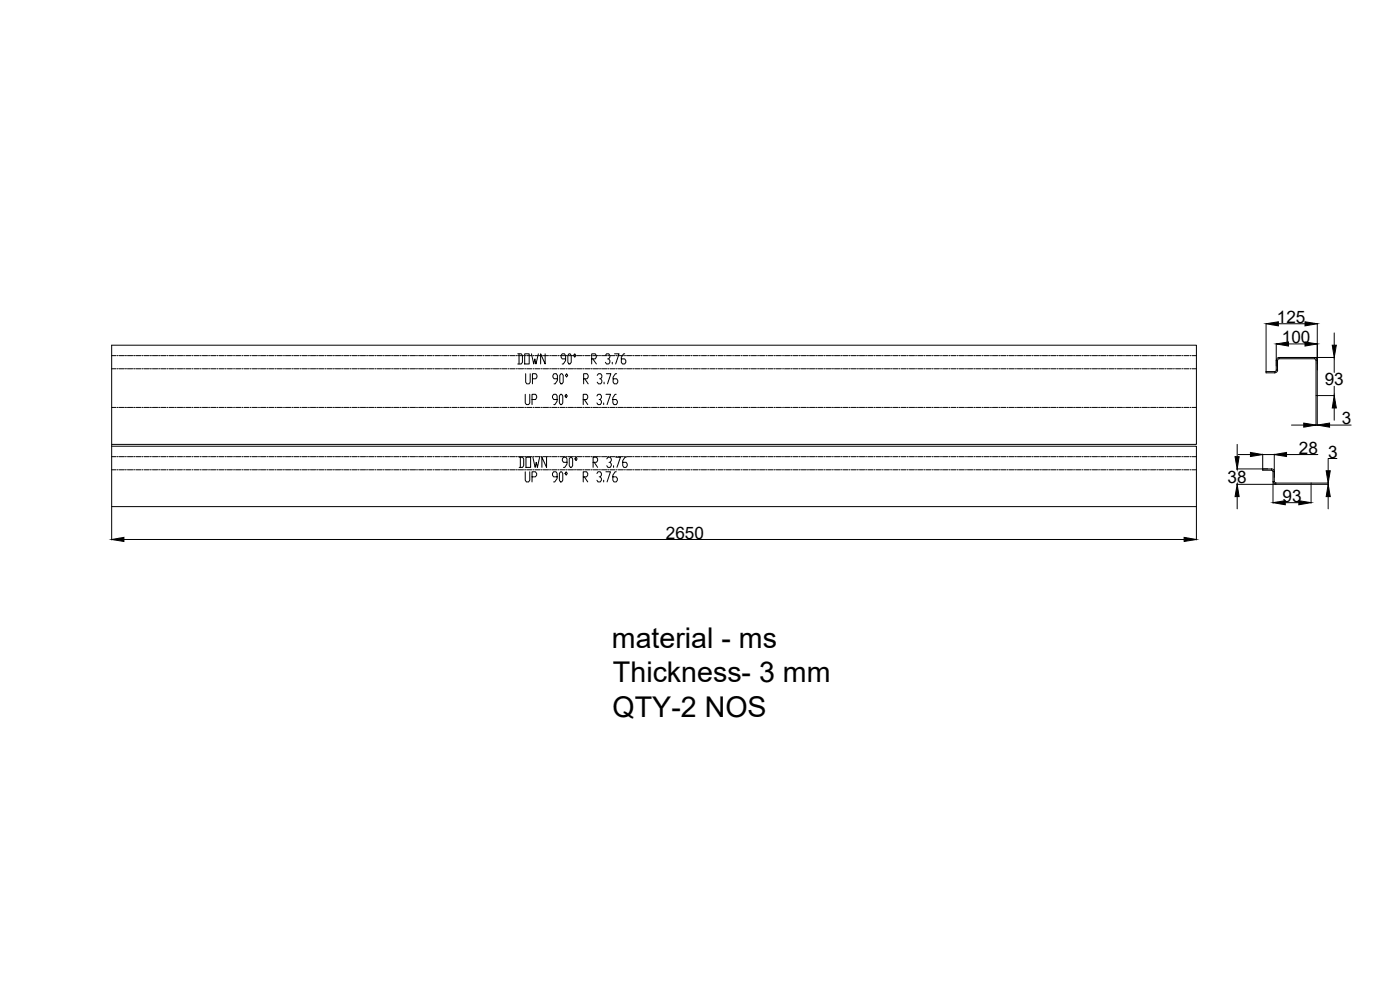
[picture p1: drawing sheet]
<svg xmlns="http://www.w3.org/2000/svg" width="420mm" height="297mm" viewBox="0 0 420 297" stroke-linecap="round" stroke-linejoin="round" font-family="sans-serif">
<defs><g id="words">
<g font-size="8.6">
<text x="183.6" y="194.4">material - ms</text>
<text x="184" y="204.7">Thickness- 3 mm</text>
<text x="183.8" y="215">QTY-2 NOS</text>
</g>
<text font-size="6.2" x="156.3" y="145.7">UP 90° R 3.76</text>
<g font-size="5.1">
<text x="383.2" y="96.9">125</text>
<text x="384.7" y="103">100</text>
<text x="397.6" y="115.6">93</text>
<text x="402.7" y="127.3">3</text>
<text x="389.8" y="136.1">28</text>
<text x="398.6" y="137.3">3</text>
<text x="368.4" y="144.9">38</text>
<text x="384.9" y="150.6">93</text>
<text x="199.8" y="161.6">2650</text>
</g>
</g></defs>
<!-- layer: 0 -->
<g fill="none" stroke="#000" stroke-width=".3">
<path d="M380 97.1v14.8h2.6v-.4h-2.6M383.7 97.1h8M395.3 97.1v21.6M400.4 99.9v3.7M33.5 110.6h1.3M33.5 106.7h1.3M35.1 110.6h.4M35.1 106.7h.4M35.8 110.6h1.5M35.8 106.7h1.5M37.6 110.6h.4M37.6 106.7h.4"/>
<path d="M38.3 110.6h1.5M38.3 106.7h1.5M40.1 110.6h.4M40.1 106.7h.4M40.8 110.6h1.5M40.8 106.7h1.5M42.6 110.6h.4M42.6 106.7h.4M43.3 110.6h1.5M43.3 106.7h1.5M45.1 110.6h.4M45.1 106.7h.4"/>
<path d="M45.7 110.6h1.6M45.7 106.7h1.6M47.6 110.6h.3M47.6 106.7h.3M48.2 110.6h1.6M48.2 106.7h1.6M50.1 110.6h.3M50.1 106.7h.3M50.7 110.6h1.6M50.7 106.7h1.6M52.6 110.6h.3M52.6 106.7h.3"/>
<path d="M53.2 110.6h1.6M53.2 106.7h1.6M55.1 110.6h.3M55.1 106.7h.3M55.7 110.6h1.6M55.7 106.7h1.6M57.6 110.6h.3M57.6 106.7h.3M58.2 110.6h1.6M58.2 106.7h1.6M60.1 110.6h.3M60.1 106.7h.3"/>
<path d="M60.7 110.6h1.6M60.7 106.7h1.6M62.6 110.6h.3M62.6 106.7h.3M63.2 110.6h1.6M63.2 106.7h1.6M65.1 110.6h.3M65.1 106.7h.3M65.7 110.6h1.6M65.7 106.7h1.6M67.6 110.6h.3M67.6 106.7h.3"/>
<path d="M68.2 110.6h1.6M68.2 106.7h1.6M70.1 110.6h.3M70.1 106.7h.3M70.7 110.6h1.5M70.7 106.7h1.5M72.6 110.6h.3M72.6 106.7h.3M73.2 110.6h1.5M73.2 106.7h1.5M75.1 110.6h.3M75.1 106.7h.3"/>
<path d="M75.7 110.6h1.5M75.7 106.7h1.5M77.6 110.6h.3M77.6 106.7h.3M78.2 110.6h1.5M78.2 106.7h1.5M80.1 110.6h.3M80.1 106.7h.3M80.7 110.6h1.5M80.7 106.7h1.5M82.6 110.6h.3M82.6 106.7h.3"/>
<path d="M83.2 110.6h1.5M83.2 106.7h1.5M85.1 110.6h.3M85.1 106.7h.3M85.7 110.6h1.5M85.7 106.7h1.5M87.6 110.6h.3M87.6 106.7h.3M88.2 110.6h1.5M88.2 106.7h1.5M90.1 110.6h.3M90.1 106.7h.3"/>
<path d="M90.7 110.6h1.5M90.7 106.7h1.5M92.6 110.6h.3M92.6 106.7h.3M93.2 110.6h1.5M93.2 106.7h1.5M95 110.6h.4M95 106.7h.4M95.7 110.6h1.5M95.7 106.7h1.5M97.5 110.6h.4M97.5 106.7h.4"/>
<path d="M98.2 110.6h1.5M98.2 106.7h1.5M100 110.6h.4M100 106.7h.4M100.7 110.6h1.5M100.7 106.7h1.5M102.5 110.6h.4M102.5 106.7h.4M103.2 110.6h1.5M103.2 106.7h1.5M105 110.6h.4M105 106.7h.4"/>
<path d="M105.6 110.6h1.6M105.6 106.7h1.6M107.5 110.6h.4M107.5 106.7h.4M108.1 110.6h1.6M108.1 106.7h1.6M110 110.6h.3M110 106.7h.3M110.6 110.6h1.6M110.6 106.7h1.6M112.5 110.6h.3M112.5 106.7h.3"/>
<path d="M113.1 110.6h1.6M113.1 106.7h1.6M115 110.6h.3M115 106.7h.3M115.6 110.6h1.6M115.6 106.7h1.6M117.5 110.6h.3M117.5 106.7h.3M118.1 110.6h1.6M118.1 106.7h1.6M120 110.6h.3M120 106.7h.3"/>
<path d="M120.6 110.6h1.6M120.6 106.7h1.6M122.5 110.6h.3M122.5 106.7h.3M123.1 110.6h1.6M123.1 106.7h1.6M125 110.6h.3M125 106.7h.3M125.6 110.6h1.6M125.6 106.7h1.6M127.5 110.6h.3M127.5 106.7h.3"/>
<path d="M128.1 110.6h1.6M128.1 106.7h1.6M130 110.6h.3M130 106.7h.3M130.6 110.6h1.6M130.6 106.7h1.6M132.5 110.6h.3M132.5 106.7h.3M133.1 110.6h1.6M133.1 106.7h1.6M135 110.6h.3M135 106.7h.3"/>
<path d="M135.6 110.6h1.6M135.6 106.7h1.6M137.5 110.6h.3M137.5 106.7h.3M138.1 110.6h1.5M138.1 106.7h1.5M140 110.6h.3M140 106.7h.3M140.6 110.6h1.5M140.6 106.7h1.5M142.5 110.6h.3M142.5 106.7h.3"/>
<path d="M143.1 110.6h1.5M143.1 106.7h1.5M145 110.6h.3M145 106.7h.3M145.6 110.6h1.5M145.6 106.7h1.5M147.5 110.6h.3M147.5 106.7h.3M148.1 110.6h1.5M148.1 106.7h1.5M150 110.6h.3M150 106.7h.3"/>
<path d="M150.6 110.6h1.5M150.6 106.7h1.5M152.5 110.6h.3M152.5 106.7h.3M153.1 110.6h1.5M153.1 106.7h1.5M155 110.6h.3M155 106.7h.3M155.4 106.2h1l.4 .5v2l-.4 .5h-1M155.6 110.6h1.5M155.6 106.7h1.5M155.8 106.2v3"/>
<path d="M157.5 106.2h1.3v3h-1.3zM157.5 110.6h.3M157.5 106.7h.3M157.6 118.3v2.6l.4 .5h.7l.3-.5v-2.6M157.8 112.1v2.6l.3 .5h.7l.3-.5v-2.6M158.1 110.6h1.5M158.1 106.7h1.5M159.5 106.2l.7 3 .3-1.5 .4 1.5 .7-3M159.7 119.9h1l.4-.6v-.5l-.4-.5h-1v3.1M159.8 113.7h1l.3-.6v-.5l-.3-.5h-1v3.1M160 110.6h.3M160 106.7h.3"/>
<path d="M160.6 110.6h1.5M160.6 106.7h1.5M162.5 110.6h.3M162.5 106.7h.3M163.1 110.6h1.5M163.1 106.7h1.5M163.6 106.2v3l-1.4-3v3M165 110.6h.3M165 106.7h.3M165.6 110.6h1.5M165.6 106.7h1.5M167.2 119.9h-1l-.4-.6v-.5l.4-.5h.7l.3 .5v1.6l-.7 1h-.3"/>
<path d="M167.3 113.7h-1l-.4-.6v-.5l.4-.5h.6l.4 .5v1.6l-.7 1h-.3M167.4 110.6h.4M167.4 106.7h.4M168 110.6h1.6M168 106.7h1.6M168.2 118.3h.4l.3 .5v2.1l-.3 .5h-.4l-.3-.5v-2.1zM168.3 112.1h.4l.3 .5v2.1l-.3 .5h-.4l-.3-.5v-2.1zM169.7 107.7h-1l-.3-.5v-.5l.3-.5h.7l.3 .5v1.5l-.6 1h-.4M169.9 118.3l.4 .5-.4 .5-.3-.5zM169.9 110.6h.4M169.9 106.7h.4M170 112.1l.4 .5-.4 .5-.3-.5z"/>
<path d="M170.5 110.6h1.6M170.5 106.7h1.6M170.8 106.2h.3l.3 .5v2l-.3 .5h-.3l-.4-.5v-2zM172.4 110.6h.3M172.4 106.7h.3M172.5 106.2l.3 .5-.3 .5-.4-.5zM173 110.6h1.6M173 106.7h1.6M174.9 110.6h.3M174.9 106.7h.3M175 119.9h1.1l.3-.6v-.5l-.3-.5h-1.1v3.1M175.2 113.7h1l.3-.6v-.5l-.3-.5h-1v3.1"/>
<path d="M175.4 119.9l1 1.5M175.5 113.7l1 1.5M175.5 110.6h1.6M175.5 106.7h1.6M177.4 110.6h.3M177.4 106.7h.3M177.6 107.7h1l.4-.5v-.5l-.4-.5h-1v3M177.9 107.7l1.1 1.5M178 110.6h1.6M178 106.7h1.6M179.1 118.8l.4-.5h.7l.3 .5v.5l-.3 .6h-.4M179.2 112.6l.4-.5h.7l.3 .5v.5l-.3 .6h-.4"/>
<path d="M179.9 110.6h.3M179.9 106.7h.3M180.2 119.9l.3 .5v.5l-.3 .5h-.7l-.4-.5M180.3 113.7l.3 .5v.5l-.3 .5h-.7l-.4-.5M180.5 110.6h1.6M180.5 106.7h1.6M181.3 114.7v.5M181.7 106.7l.3-.5h.7l.3 .5v.5l-.3 .5h-.3M181.8 118.3h1.4l-1 3.1M182 112.1h1.3l-1 3.1M182.4 110.6h.3M182.4 106.7h.3"/>
<path d="M182.7 107.7l.3 .5v.5l-.3 .5h-.7l-.3-.5M183 110.6h1.6M183 106.7h1.6M183.8 108.7v.5M184.4 106.2h1.4l-1 3M184.9 110.6h.3M184.9 106.7h.3M184.9 118.3h-.3l-.7 1v1.6l.4 .5h.6l.4-.5v-.5l-.4-.5h-1M185.1 112.1h-.4l-.7 1v1.6l.3 .5h.8l.3-.5v-.5l-.3-.5h-1.1M185.5 110.6h1.6M185.5 106.7h1.6M187.4 110.6h.3"/>
<path d="M187.4 106.7h.3M187.5 106.2h-.4l-.6 1v1.5l.3 .5h.7l.3-.5v-.5l-.3-.5h-1M188 110.6h1.6M188 106.7h1.6M189.9 110.6h.3M189.9 106.7h.3M190.5 110.6h1.6M190.5 106.7h1.6M192.4 110.6h.3M192.4 106.7h.3M193 110.6h1.6M193 106.7h1.6"/>
<path d="M194.9 110.6h.3M194.9 106.7h.3M195.5 110.6h1.6M195.5 106.7h1.6M197.4 110.6h.3M197.4 106.7h.3M198 110.6h1.6M198 106.7h1.6M199.9 110.6h.3M199.9 106.7h.3M200.5 110.6h1.6M200.5 106.7h1.6"/>
<path d="M202.4 110.6h.3M202.4 106.7h.3M203 110.6h1.6M203 106.7h1.6M204.9 110.6h.3M204.9 106.7h.3M205.5 110.6h1.6M205.5 106.7h1.6M207.4 110.6h.3M207.4 106.7h.3M208 110.6h1.6M208 106.7h1.6"/>
<path d="M209.9 110.6h.3M209.9 106.7h.3M210.5 110.6h1.5M210.5 106.7h1.5M212.4 110.6h.3M212.4 106.7h.3M213 110.6h1.5M213 106.7h1.5M214.9 110.6h.3M214.9 106.7h.3M215.5 110.6h1.5M215.5 106.7h1.5"/>
<path d="M217.4 110.6h.3M217.4 106.7h.3M218 110.6h1.5M218 106.7h1.5M219.9 110.6h.3M219.9 106.7h.3M220.5 110.6h1.5M220.5 106.7h1.5M222.4 110.6h.3M222.4 106.7h.3M223 110.6h1.5M223 106.7h1.5"/>
<path d="M224.9 110.6h.3M224.9 106.7h.3M225.5 110.6h1.5M225.5 106.7h1.5M227.4 110.6h.3M227.4 106.7h.3M228 110.6h1.5M228 106.7h1.5M229.9 110.6h.3M229.9 106.7h.3M230.4 110.6h1.6M230.4 106.7h1.6"/>
<path d="M232.4 110.6h.2M232.4 106.7h.2M232.9 110.6h1.6M232.9 106.7h1.6M234.9 110.6h.2M234.9 106.7h.2M235.4 110.6h1.6M235.4 106.7h1.6M237.3 110.6h.3M237.3 106.7h.3M237.9 110.6h1.6M237.9 106.7h1.6"/>
<path d="M239.8 110.6h.3M239.8 106.7h.3M240.4 110.6h1.6M240.4 106.7h1.6M242.3 110.6h.3M242.3 106.7h.3M242.9 110.6h1.6M242.9 106.7h1.6M244.8 110.6h.3M244.8 106.7h.3M245.4 110.6h1.6M245.4 106.7h1.6"/>
<path d="M247.3 110.6h.3M247.3 106.7h.3M247.9 110.6h1.6M247.9 106.7h1.6M249.8 110.6h.3M249.8 106.7h.3M250.4 110.6h1.6M250.4 106.7h1.6M252.3 110.6h.3M252.3 106.7h.3M252.9 110.6h1.6M252.9 106.7h1.6"/>
<path d="M254.8 110.6h.3M254.8 106.7h.3M255.4 110.6h1.6M255.4 106.7h1.6M257.3 110.6h.3M257.3 106.7h.3M257.9 110.6h1.6M257.9 106.7h1.6M259.8 110.6h.3M259.8 106.7h.3M260.4 110.6h1.6M260.4 106.7h1.6"/>
<path d="M262.3 110.6h.3M262.3 106.7h.3M262.9 110.6h1.6M262.9 106.7h1.6M264.8 110.6h.3M264.8 106.7h.3M265.4 110.6h1.6M265.4 106.7h1.6M267.3 110.6h.3M267.3 106.7h.3M267.9 110.6h1.6M267.9 106.7h1.6"/>
<path d="M269.8 110.6h.3M269.8 106.7h.3M270.4 110.6h1.6M270.4 106.7h1.6M272.3 110.6h.3M272.3 106.7h.3M272.9 110.6h1.6M272.9 106.7h1.6M274.8 110.6h.3M274.8 106.7h.3M275.4 110.6h1.6M275.4 106.7h1.6"/>
<path d="M277.3 110.6h.3M277.3 106.7h.3M277.9 110.6h1.6M277.9 106.7h1.6M279.8 110.6h.3M279.8 106.7h.3M280.4 110.6h1.5M280.4 106.7h1.5M282.3 110.6h.3M282.3 106.7h.3M282.9 110.6h1.5M282.9 106.7h1.5"/>
<path d="M284.8 110.6h.3M284.8 106.7h.3M285.4 110.6h1.5M285.4 106.7h1.5M287.3 110.6h.3M287.3 106.7h.3M287.9 110.6h1.5M287.9 106.7h1.5M289.8 110.6h.3M289.8 106.7h.3M290.4 110.6h1.5M290.4 106.7h1.5"/>
<path d="M292.3 110.6h.3M292.3 106.7h.3M292.8 110.6h1.6M292.8 106.7h1.6M294.8 110.6h.2M294.8 106.7h.2M295.3 110.6h1.6M295.3 106.7h1.6M297.3 110.6h.2M297.3 106.7h.2M297.8 110.6h1.6M297.8 106.7h1.6"/>
<path d="M299.7 110.6h.3M299.7 106.7h.3M300.3 110.6h1.6M300.3 106.7h1.6M302.2 110.6h.3M302.2 106.7h.3M302.8 110.6h1.6M302.8 106.7h1.6M304.7 110.6h.3M304.7 106.7h.3M305.3 110.6h1.6M305.3 106.7h1.6"/>
<path d="M307.2 110.6h.3M307.2 106.7h.3M307.8 110.6h1.6M307.8 106.7h1.6M309.7 110.6h.3M309.7 106.7h.3M310.3 110.6h1.6M310.3 106.7h1.6M312.2 110.6h.3M312.2 106.7h.3M312.8 110.6h1.6M312.8 106.7h1.6"/>
<path d="M314.7 110.6h.3M314.7 106.7h.3M315.3 110.6h1.6M315.3 106.7h1.6M317.2 110.6h.3M317.2 106.7h.3M317.8 110.6h1.6M317.8 106.7h1.6M319.7 110.6h.3M319.7 106.7h.3M320.3 110.6h1.6M320.3 106.7h1.6"/>
<path d="M322.2 110.6h.3M322.2 106.7h.3M322.8 110.6h1.6M322.8 106.7h1.6M324.7 110.6h.3M324.7 106.7h.3M325.3 110.6h1.6M325.3 106.7h1.6M327.2 110.6h.3M327.2 106.7h.3M327.8 110.6h1.6M327.8 106.7h1.6"/>
<path d="M329.7 110.6h.3M329.7 106.7h.3M330.3 110.6h1.6M330.3 106.7h1.6M332.2 110.6h.3M332.2 106.7h.3M332.8 110.6h1.6M332.8 106.7h1.6M334.7 110.6h.3M334.7 106.7h.3M335.3 110.6h1.6M335.3 106.7h1.6"/>
<path d="M337.2 110.6h.3M337.2 106.7h.3M337.8 110.6h1.6M337.8 106.7h1.6M339.7 110.6h.3M339.7 106.7h.3M340.3 110.6h1.6M340.3 106.7h1.6M342.2 110.6h.3M342.2 106.7h.3M342.8 110.6h1.6M342.8 106.7h1.6"/>
<path d="M344.7 110.6h.3M344.7 106.7h.3M345.3 110.6h1.6M345.3 106.7h1.6M347.2 110.6h.3M347.2 106.7h.3M347.8 110.6h1.6M347.8 106.7h1.6M349.7 110.6h.3M349.7 106.7h.3M350.3 110.6h1.6M350.3 106.7h1.6"/>
<path d="M352.2 110.6h.3M352.2 106.7h.3M352.8 110.6h1.5M352.8 106.7h1.5M354.7 110.6h.3M354.7 106.7h.3M355.3 110.6h1.5M355.3 106.7h1.5M357.2 110.6h.2M357.2 106.7h.2M357.8 110.6h1.3M357.8 106.7h1.3"/>
<path d="M383 103.1v7.9h.4v-2.9h-.4M383.1 111l-.5 .4M383.4 111a.83 .83 0 0 1-.8 .8M383.9 107.3a.83 .83 0 0 0-.8 .8M383.9 107.6l-.5 .5M386.7 103.2h5M394.5 107.6v-.3a.83 .83 0 0 1 .8 .8h-.3M394.5 107.6l.5 .5M395 108.1v10.6h5.5M395 118.8v8.9M395.3 118.8v8.9M400.4 107.3v4.4"/>
<path d="M400.4 115.9v2.8M400.5 107.3h-16.6v.3h10.6M33.5 133.3h325.6v-29.7h-325.6v48.4h325.6v-18.1h-325.6M33.5 122.2h1.3M33.5 137h1.3M35.1 122.2h.4M35.1 137h.4M35.8 122.2h1.5M35.8 137h1.5M37.6 122.2h.4M37.6 137h.3M38.3 122.2h1.5"/>
<path d="M38.3 137h1.5M40.1 122.2h.4M40.1 137h.3M40.8 122.2h1.5M40.8 137h1.5M42.6 122.2h.4M42.6 137h.3M43.3 122.2h1.5M43.3 137h1.5M45.1 122.2h.4M45.1 137h.3M45.7 122.2h1.6"/>
<path d="M45.7 137h1.6M47.6 122.2h.3M47.6 137h.3M48.2 122.2h1.6M48.2 137h1.6M50.1 122.2h.3M50.1 137h.3M50.7 122.2h1.6M50.7 137h1.6M52.6 122.2h.3M52.6 137h.3M53.2 122.2h1.6"/>
<path d="M53.2 137h1.6M55.1 122.2h.3M55.1 137h.3M55.7 122.2h1.6M55.7 137h1.6M57.6 122.2h.3M57.6 137h.3M58.2 122.2h1.6M58.2 137h1.6M60.1 122.2h.3M60.1 137h.3M60.7 122.2h1.6"/>
<path d="M60.7 137h1.6M62.6 122.2h.3M62.6 137h.3M63.2 137h1.6M63.2 122.2h1.6M65.1 122.2h.3M65.1 137h.3M65.7 137h1.6M65.7 122.2h1.6M67.6 122.2h.3M67.6 137h.3M68.2 137h1.6"/>
<path d="M68.2 122.2h1.6M70.1 122.2h.3M70.1 137h.3M70.7 137h1.5M70.7 122.2h1.5M72.6 122.2h.3M72.6 137h.3M73.2 137h1.5M73.2 122.2h1.5M75.1 122.2h.3M75.1 137h.3M75.7 137h1.5"/>
<path d="M75.7 122.2h1.5M77.6 122.2h.3M77.6 137h.3M78.2 122.2h1.5M78.2 137h1.5M80.1 122.2h.3M80.1 137h.3M80.7 122.2h1.5M80.7 137h1.5M82.5 137h.4M82.6 122.2h.3M83.2 122.2h1.5"/>
<path d="M83.2 137h1.5M85 137h.4M85.1 122.2h.3M85.7 122.2h1.5M85.7 137h1.5M87.5 137h.4M87.6 122.2h.3M88.2 122.2h1.5M88.2 137h1.5M90 137h.4M90.1 122.2h.3M90.7 122.2h1.5"/>
<path d="M90.7 137h1.5M92.5 137h.4M92.6 122.2h.3M93.2 122.2h1.5M93.2 137h1.5M95 122.2h.4M95 137h.4M95.7 122.2h1.5M95.7 137h1.5M97.5 122.2h.4M97.5 137h.4M98.2 122.2h1.5"/>
<path d="M98.2 137h1.5M100 122.2h.4M100 137h.4M100.7 122.2h1.5M100.7 137h1.5M102.5 122.2h.4M102.5 137h.4M103.2 122.2h1.5M103.2 137h1.5M105 122.2h.4M105 137h.4M105.6 122.2h1.6"/>
<path d="M105.6 137h1.6M107.5 122.2h.4M107.5 137h.3M108.1 122.2h1.6M108.1 137h1.6M110 122.2h.3M110 137h.3M110.6 122.2h1.6M110.6 137h1.6M112.5 122.2h.3M112.5 137h.3M113.1 122.2h1.6"/>
<path d="M113.1 137h1.6M115 122.2h.3M115 137h.3M115.6 122.2h1.6M115.6 137h1.6M117.5 122.2h.3M117.5 137h.3M118.1 122.2h1.6M118.1 137h1.6M120 122.2h.3M120 137h.3M120.6 122.2h1.6"/>
<path d="M120.6 137h1.6M122.5 122.2h.3M122.5 137h.3M123.1 122.2h1.6M123.1 137h1.6M125 122.2h.3M125 137h.3M125.6 122.2h1.6M125.6 137h1.6M127.5 122.2h.3M127.5 137h.3M128.1 122.2h1.6"/>
<path d="M128.1 137h1.6M130 122.2h.3M130 137h.3M130.6 122.2h1.6M130.6 137h1.6M132.5 122.2h.3M132.5 137h.3M133.1 122.2h1.6M133.1 137h1.5M135 122.2h.3M135 137h.3M135.6 137h1.5"/>
<path d="M135.6 122.2h1.6M137.5 122.2h.3M137.5 137h.3M138.1 137h1.5M138.1 122.2h1.5M140 122.2h.3M140 137h.3M140.6 137h1.5M140.6 122.2h1.5M142.5 122.2h.3M142.5 137h.3M143.1 137h1.5"/>
<path d="M143.1 122.2h1.5M145 122.2h.3M145 137h.3M145.6 137h1.5M145.6 122.2h1.5M147.5 122.2h.3M147.5 137h.3M148.1 122.2h1.5M148.1 137h1.5M150 122.2h.3M150 137h.3M150.6 122.2h1.5"/>
<path d="M150.6 137h1.5M152.4 137h.4M152.5 122.2h.3M153.1 122.2h1.5M153.1 137h1.5M154.9 137h.4M155 122.2h.3M155.6 122.2h1.5M155.6 137h1.5M155.8 137.2h1l.4 .5v2l-.4 .5h-1M156.2 137.2v3M157.4 137h.4"/>
<path d="M157.5 122.2h.3M157.8 137.2h1.4v3h-1.4zM158.1 122.2h1.5M158.1 137h1.5M159.9 137.2l.7 3 .3-1.5 .4 1.5 .7-3M159.9 137h.4M160 122.2h.3M160.6 122.2h1.5M160.6 137h1.5M162.4 137h.4M162.5 122.2h.3M163.1 122.2h1.5"/>
<path d="M163.1 137h1.5M164 137.2v3l-1.4-3v3M164.9 137h.4M165 122.2h.3M165.6 122.2h1.5M165.6 137h1.5M167.4 122.2h.4M167.4 137h.4M168 122.2h1.6M168 137h1.6M169.9 122.2h.4M169.9 137h.4"/>
<path d="M170.2 138.7h-1.1l-.3-.5v-.5l.3-.5h.7l.4 .5v1.5l-.7 1h-.4M170.5 122.2h1.6M170.5 137h1.6M171.2 137.2h.3l.4 .5v2l-.4 .5h-.3l-.4-.5v-2zM172.4 122.2h.3M172.4 137h.3M172.9 137.2l.3 .5-.3 .5-.4-.5zM173 122.2h1.6M173 137h1.6M174.9 122.2h.3M174.9 137h.3M175.5 122.2h1.6"/>
<path d="M175.5 137h1.6M177.4 122.2h.3M177.4 137h.3M178 138.7h1l.4-.5v-.5l-.4-.5h-1v3M178 122.2h1.6M178 137h1.6M179.9 122.2h.3M179.9 137h.3M180.5 122.2h1.6M180.5 137h1.6M181.2 120.9v.5M182.1 137.7l.3-.5h.7l.4 .5v.5l-.4 .5h-.3"/>
<path d="M182.4 122.2h.3M182.4 137h.3M183 122.2h1.6M183 137h1.6M184.8 137.2h1.4l-1 3M184.9 122.2h.3M184.9 137h.3M185.5 122.2h1.6M185.5 137h1.6M187.4 122.2h.3M187.4 137h.3M187.9 137.2h-.3l-.7 1v1.5l.3 .5h.7l.3-.5v-.5l-.3-.5h-1"/>
<path d="M188 122.2h1.6M188 137h1.6M189.9 122.2h.3M189.9 137h.3M190.5 122.2h1.6M190.5 137h1.6M192.4 122.2h.3M192.4 137h.3M193 122.2h1.6M193 137h1.6M194.9 122.2h.3M194.9 137h.3"/>
<path d="M195.5 122.2h1.6M195.5 137h1.5M197.4 122.2h.3M197.4 137h.3M198 122.2h1.6M198 137h1.5M199.9 122.2h.3M199.9 137h.3M200.5 122.2h1.6M200.5 137h1.5M202.4 122.2h.3M202.4 137h.3"/>
<path d="M203 122.2h1.6M203 137h1.5M204.9 122.2h.3M204.9 137h.3M205.5 137h1.5M205.5 122.2h1.6M207.4 122.2h.3M207.4 137h.3M208 137h1.5M208 122.2h1.6M209.9 122.2h.3M209.9 137h.3"/>
<path d="M210.5 137h1.5M210.5 122.2h1.5M212.4 122.2h.3M212.4 137h.3M213 137h1.5M213 122.2h1.5M214.9 122.2h.3M214.9 137h.3M215.5 137h1.5M215.5 122.2h1.5M217.4 122.2h.3M217.4 137h.3"/>
<path d="M218 137h1.5M218 122.2h1.5M219.9 122.2h.3M219.9 137h.3M220.5 122.2h1.5M220.5 137h1.5M222.4 122.2h.3M222.4 137h.3M223 122.2h1.5M223 137h1.5M224.8 137h.4M224.9 122.2h.3"/>
<path d="M225.5 122.2h1.5M225.5 137h1.5M227.3 137h.4M227.4 122.2h.3M228 122.2h1.5M228 137h1.5M229.8 137h.4M229.9 122.2h.3M230.4 122.2h1.6M230.4 137h1.6M232.3 137h.3M232.4 122.2h.2"/>
<path d="M232.9 122.2h1.6M232.9 137h1.6M234.8 137h.3M234.9 122.2h.2M235.4 122.2h1.6M235.4 137h1.6M237.3 122.2h.3M237.3 137h.3M237.9 122.2h1.6M237.9 137h1.6M239.8 122.2h.3M239.8 137h.3"/>
<path d="M240.4 122.2h1.6M240.4 137h1.6M242.3 122.2h.3M242.3 137h.3M242.9 122.2h1.6M242.9 137h1.6M244.8 122.2h.3M244.8 137h.3M245.4 122.2h1.6M245.4 137h1.6M247.3 122.2h.3M247.3 137h.3"/>
<path d="M247.9 122.2h1.6M247.9 137h1.6M249.8 122.2h.3M249.8 137h.3M250.4 122.2h1.6M250.4 137h1.6M252.3 122.2h.3M252.3 137h.3M252.9 122.2h1.6M252.9 137h1.6M254.8 122.2h.3M254.8 137h.3"/>
<path d="M255.4 122.2h1.6M255.4 137h1.6M257.3 122.2h.3M257.3 137h.3M257.9 122.2h1.6M257.9 137h1.6M259.8 122.2h.3M259.8 137h.3M260.4 122.2h1.6M260.4 137h1.6M262.3 122.2h.3M262.3 137h.3"/>
<path d="M262.9 122.2h1.6M262.9 137h1.6M264.8 122.2h.3M264.8 137h.3M265.4 122.2h1.6M265.4 137h1.5M267.3 122.2h.3M267.3 137h.3M267.9 122.2h1.6M267.9 137h1.5M269.8 122.2h.3M269.8 137h.3"/>
<path d="M270.4 122.2h1.6M270.4 137h1.5M272.3 122.2h.3M272.3 137h.3M272.9 122.2h1.6M272.9 137h1.5M274.8 122.2h.3M274.8 137h.3M275.4 122.2h1.6M275.4 137h1.5M277.3 122.2h.3M277.3 137h.3"/>
<path d="M277.9 137h1.5M277.9 122.2h1.6M279.8 122.2h.3M279.8 137h.3M280.4 137h1.5M280.4 122.2h1.5M282.3 122.2h.3M282.3 137h.3M282.9 137h1.5M282.9 122.2h1.5M284.8 122.2h.3M284.8 137h.3"/>
<path d="M285.4 137h1.5M285.4 122.2h1.5M287.3 122.2h.3M287.3 137h.3M287.9 137h1.5M287.9 122.2h1.5M289.8 122.2h.3M289.8 137h.3M290.4 122.2h1.5M290.4 137h1.5M292.3 122.2h.3M292.3 137h.3"/>
<path d="M292.8 122.2h1.6M292.8 137h1.6M294.7 137h.3M294.8 122.2h.2M295.3 122.2h1.6M295.3 137h1.6M297.2 137h.3M297.3 122.2h.2M297.8 122.2h1.6M297.8 137h1.6M299.7 137h.3M299.7 122.2h.3"/>
<path d="M300.3 122.2h1.6M300.3 137h1.6M302.2 137h.3M302.2 122.2h.3M302.8 122.2h1.6M302.8 137h1.6M304.7 137h.3M304.7 122.2h.3M305.3 122.2h1.6M305.3 137h1.6M307.2 137h.3M307.2 122.2h.3"/>
<path d="M307.8 122.2h1.6M307.8 137h1.6M309.7 122.2h.3M309.7 137h.3M310.3 122.2h1.6M310.3 137h1.6M312.2 122.2h.3M312.2 137h.3M312.8 122.2h1.6M312.8 137h1.6M314.7 122.2h.3M314.7 137h.3"/>
<path d="M315.3 122.2h1.6M315.3 137h1.6M317.2 122.2h.3M317.2 137h.3M317.8 122.2h1.6M317.8 137h1.6M319.7 122.2h.3M319.7 137h.3M320.3 122.2h1.6M320.3 137h1.6M322.2 122.2h.3M322.2 137h.3"/>
<path d="M322.8 122.2h1.6M322.8 137h1.6M324.7 122.2h.3M324.7 137h.3M325.3 122.2h1.6M325.3 137h1.6M327.2 122.2h.3M327.2 137h.3M327.8 122.2h1.6M327.8 137h1.6M329.7 122.2h.3M329.7 137h.3"/>
<path d="M330.3 122.2h1.6M330.3 137h1.6M332.2 122.2h.3M332.2 137h.3M332.8 122.2h1.6M332.8 137h1.6M334.7 122.2h.3M334.7 137h.3M335.3 122.2h1.6M335.3 137h1.6M337.2 122.2h.3M337.2 137h.3"/>
<path d="M337.8 122.2h1.6M337.8 137h1.5M339.7 122.2h.3M339.7 137h.3M340.3 122.2h1.6M340.3 137h1.5M342.2 122.2h.3M342.2 137h.3M342.8 122.2h1.6M342.8 137h1.5M344.7 122.2h.3M344.7 137h.3"/>
<path d="M345.3 122.2h1.6M345.3 137h1.5M347.2 122.2h.3M347.2 137h.3M347.8 137h1.5M347.8 122.2h1.6M349.7 122.2h.3M349.7 137h.3M350.3 137h1.5M350.3 122.2h1.6M352.2 122.2h.3M352.2 137h.3"/>
<path d="M352.7 137h1.6M352.8 122.2h1.5M354.7 122.2h.3M354.7 137h.3M355.2 137h1.6M355.3 122.2h1.5M357.2 122.2h.2M357.2 137h.2M357.7 137h1.4M357.8 122.2h1.3M371.3 133.3v3.7M371.6 136.4h3.7"/>
<path d="M379 136.3v4.8h2.6M379 136.4h3.4M382.4 136.3v8.2h-.4v-3M386.1 136.4h9.4M387.6 127.5h3.7M395 127.5h.3M399 127.5h6.5M400.4 122.4v3.7M401.2 137.6h-2.6v3.7M33.5 141h1.3M33.5 152.1v9.9M35.1 141h.4"/>
<path d="M35.8 141h1.5M37.6 141h.3M38.3 141h1.5M40.1 141h.3M40.8 141h1.5M42.6 141h.3M43.3 141h1.5M45.1 141h.3M45.7 141h1.6M47.6 141h.3M48.2 141h1.6M50.1 141h.3"/>
<path d="M50.7 141h1.6M52.6 141h.3M53.2 141h1.6M55.1 141h.3M55.7 141h1.6M57.6 141h.3M58.2 141h1.6M60.1 141h.3M60.7 141h1.6M62.6 141h.3M63.2 141h1.6M65.1 141h.3"/>
<path d="M65.7 141h1.6M67.6 141h.3M68.2 141h1.6M70.1 141h.3M70.7 141h1.5M72.6 141h.3M73.2 141h1.5M75.1 141h.3M75.7 141h1.5M77.6 141h.3M78.2 141h1.5M80.1 141h.3"/>
<path d="M80.7 141h1.5M82.5 141h.4M83.2 141h1.5M85 141h.4M85.7 141h1.5M87.5 141h.4M88.2 141h1.5M90 141h.4M90.7 141h1.5M92.5 141h.4M93.2 141h1.5M95 141h.4"/>
<path d="M95.7 141h1.5M97.5 141h.4M98.2 141h1.5M100 141h.4M100.7 141h1.5M102.5 141h.4M103.2 141h1.5M105 141h.4M105.6 141h1.6M107.5 141h.3M108.1 141h1.6M110 141h.3"/>
<path d="M110.6 141h1.6M112.5 141h.3M113.1 141h1.6M115 141h.3M115.6 141h1.6M117.5 141h.3M118.1 141h1.6M120 141h.3M120.6 141h1.6M122.5 141h.3M123.1 141h1.6M125 141h.3"/>
<path d="M125.6 141h1.6M127.5 141h.3M128.1 141h1.6M130 141h.3M130.6 141h1.6M132.5 141h.3M133.1 141h1.5M135 141h.3M135.6 141h1.5M137.5 141h.3M138.1 141h1.5M140 141h.3"/>
<path d="M140.6 141h1.5M142.5 141h.3M143.1 141h1.5M145 141h.3M145.6 141h1.5M147.5 141h.3M148.1 141h1.5M150 141h.3M150.6 141h1.5M152.4 141h.4M153.1 141h1.5M188 141h1.6"/>
<path d="M189.9 141h.3M190.5 141h1.6M192.4 141h.3M193 141h1.6M194.9 141h.3M195.5 141h1.5M197.4 141h.3M198 141h1.5M199.9 141h.3M200.5 141h1.5M202.4 141h.3M203 141h1.5"/>
<path d="M204.9 141h.3M205.5 141h1.5M207.4 141h.3M208 141h1.5M209.9 141h.3M210.5 141h1.5M212.4 141h.3M213 141h1.5M214.9 141h.3M215.5 141h1.5M217.4 141h.3M218 141h1.5"/>
<path d="M219.9 141h.3M220.5 141h1.5M222.4 141h.3M223 141h1.5M224.8 141h.4M225.5 141h1.5M227.3 141h.4M228 141h1.5M229.8 141h.4M230.4 141h1.6M232.3 141h.3M232.9 141h1.6"/>
<path d="M234.8 141h.3M235.4 141h1.6M237.3 141h.3M237.9 141h1.6M239.8 141h.3M240.4 141h1.6M242.3 141h.3M242.9 141h1.6M244.8 141h.3M245.4 141h1.6M247.3 141h.3M247.9 141h1.6"/>
<path d="M249.8 141h.3M250.4 141h1.6M252.3 141h.3M252.9 141h1.6M254.8 141h.3M255.4 141h1.6M257.3 141h.3M257.9 141h1.6M259.8 141h.3M260.4 141h1.6M262.3 141h.3M262.9 141h1.6"/>
<path d="M264.8 141h.3M265.4 141h1.5M267.3 141h.3M267.9 141h1.5M269.8 141h.3M270.4 141h1.5M272.3 141h.3M272.9 141h1.5M274.8 141h.3M275.4 141h1.5M277.3 141h.3M277.9 141h1.5"/>
<path d="M279.8 141h.3M280.4 141h1.5M282.3 141h.3M282.9 141h1.5M284.8 141h.3M285.4 141h1.5M287.3 141h.3M287.9 141h1.5M289.8 141h.3M290.4 141h1.5M292.3 141h.3M292.8 141h1.6"/>
<path d="M294.7 141h.3M295.3 141h1.6M297.2 141h.3M297.8 141h1.6M299.7 141h.3M300.3 141h1.6M302.2 141h.3M302.8 141h1.6M304.7 141h.3M305.3 141h1.6M307.2 141h.3M307.8 141h1.6"/>
<path d="M309.7 141h.3M310.3 141h1.6M312.2 141h.3M312.8 141h1.6M314.7 141h.3M315.3 141h1.6M317.2 141h.3M317.8 141h1.6M319.7 141h.3M320.3 141h1.6M322.2 141h.3M322.8 141h1.6"/>
<path d="M324.7 141h.3M325.3 141h1.6M327.2 141h.3M327.8 141h1.6M329.7 141h.3M330.3 141h1.6M332.2 141h.3M332.8 141h1.6M334.7 141h.3M335.3 141h1.6M337.2 141h.3M337.8 141h1.5"/>
<path d="M339.7 141h.3M340.3 141h1.5M342.2 141h.3M342.8 141h1.5M344.7 141h.3M345.3 141h1.5M347.2 141h.3M347.8 141h1.5M349.7 141h.3M350.3 141h1.5M352.2 141h.3M352.7 141h1.6"/>
<path d="M354.7 141h.3M355.2 141h1.6M357.2 141h.2M357.7 141h1.4M359.1 152.1v9.9M371.2 145.3h11.6M371.2 140.7h10.4M371.3 140.7v.3M371.3 145.1v.2M371.3 149v3.7M381.6 140.7v.4M381.6 141l.4 .5"/>
<path d="M381.6 140.7a.83 .83 0 0 1 .8 .8h-.4M382 144.6v6.3M382.1 144.4a.83 .83 0 0 0 .8 .9M382.5 144.4l.4 .5M382.9 144.9h10.6v.4h-10.6zM385.7 150.8h4.1M393.5 145.4v5.5M393.6 144.9h5.1M393.6 145.3h5.1M398.6 144.9v.4M398.6 149v3.7M37.2 161.9h318.2"/>
</g>
<g fill="#000" stroke="#000" stroke-width=".3">
<path d="M380 97.1l3.7-.6v1.3zM391.7 96.5l3.6 .6-3.6 .7zM383 103.2l3.7-.6v1.2zM391.7 102.6l3.6 .6-3.6 .6zM399.8 103.6h1.3l-.7 3.7zM370.7 137h1.2l-.6 3.7zM375.3 135.7l3.7 .7-3.7 .6zM382.4 136.4l3.7-.7v1.3zM391.3 126.9l3.7 .6-3.7 .7zM395.3 127.5l3.7-.6v1.3zM400.4 118.7l.7 3.7h-1.3zM371.3 145.3l.6 3.7h-1.2z"/>
<path d="M382 150.8l3.7-.6v1.3zM389.8 150.2l3.7 .6-3.7 .7zM398.6 145.3l.6 3.7h-1.2zM398 141.3h1.2l-.6 3.6zM33.5 161.9l3.7-.7v1.3zM355.4 161.2l3.7 .7-3.7 .6z"/>
</g>
<use href="#words"/>
</svg>
